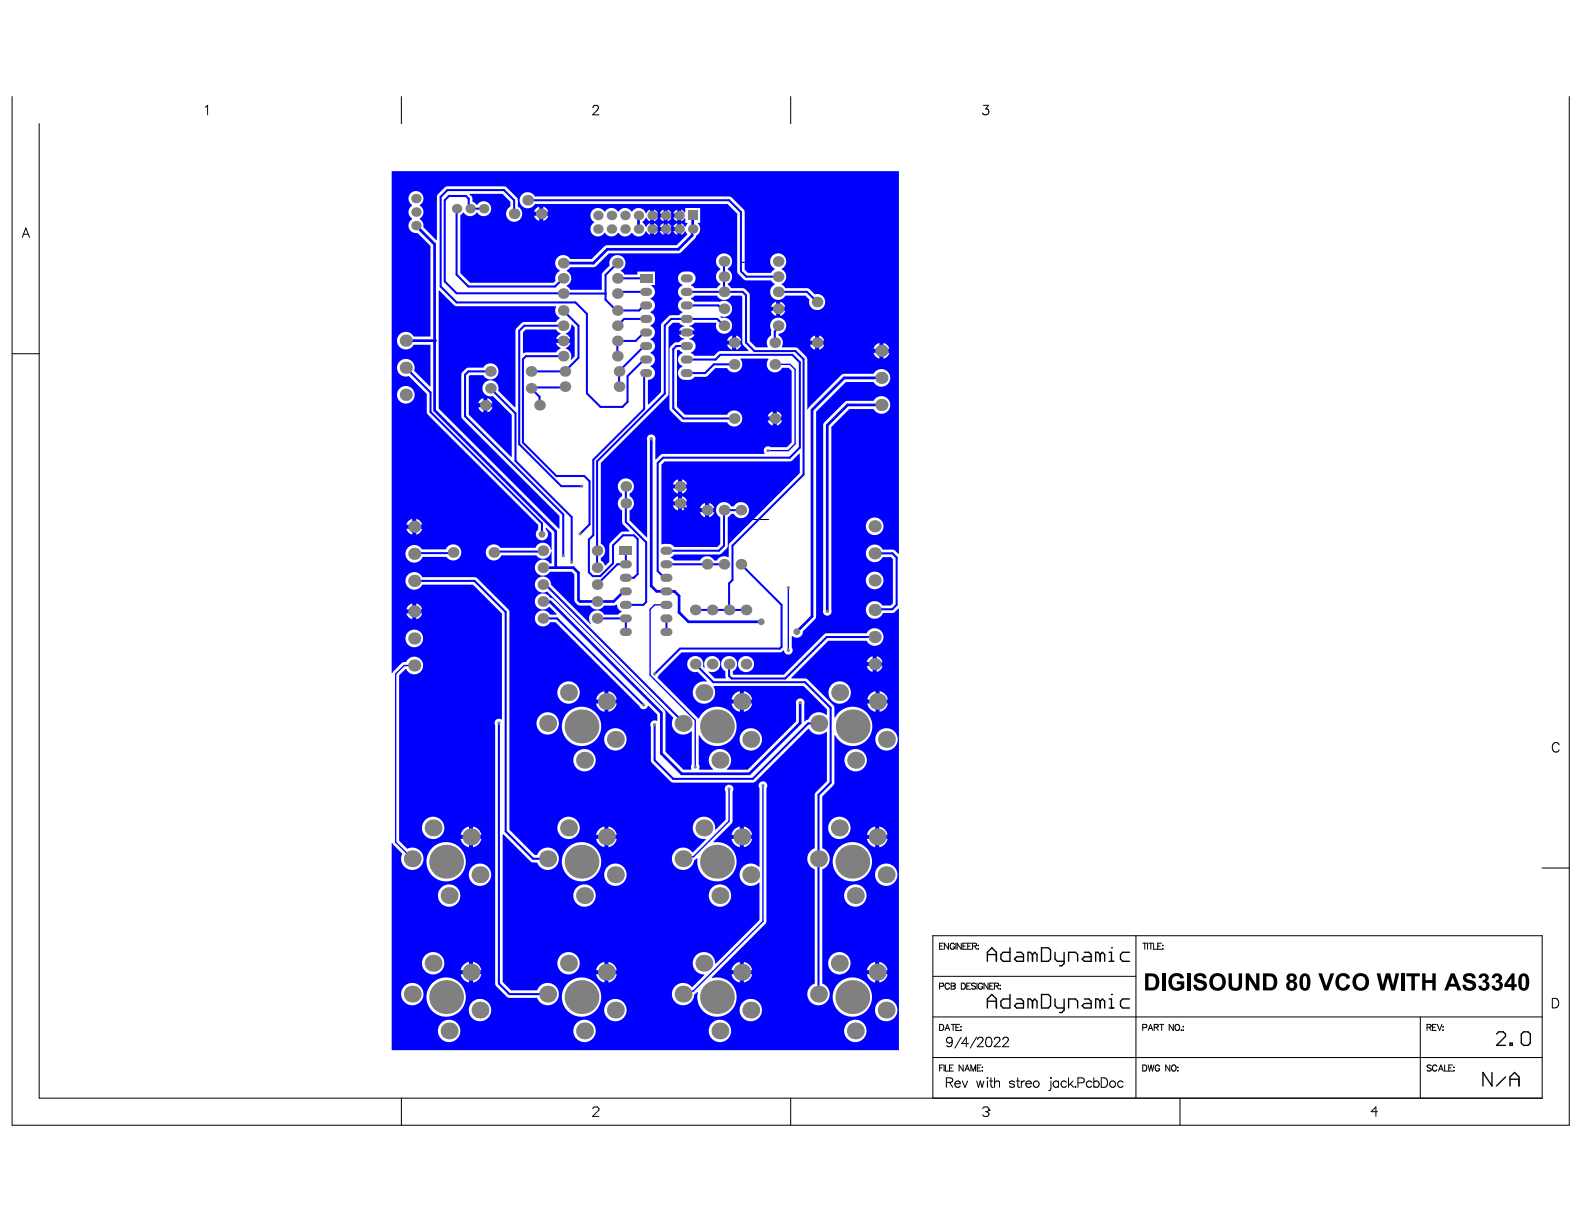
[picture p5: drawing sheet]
<svg xmlns="http://www.w3.org/2000/svg" width="279mm" height="216mm" viewBox="0 0 279 216" stroke-linecap="round" stroke-linejoin="round" font-family="sans-serif">
<g fill="none" stroke="#000" stroke-width=".18">
<path d="M2.1 17v181.5h274.7v-181.5M36.2 18.9l.4-.3v1.7M70.8 17v4.8M104.6 19l.3-.4 .6 .1a.52 .52 0 0 1-.2 .8l-.8 .8h1.1M139.5 17v4.8M173.5 18.6h.8l-.4 .6a.56 .56 0 0 1 .4 .9 .56 .56 0 0 1-1-.2M6.9 21.8v171.9h265.1v-28.6h-107.5v28.6M3.9 41.9l.7-1.7 .6 1.7M4.2 41.3h.8M130.8 46.3h4.8M2.1 62.4h4.8M130.8 91.6h4.8"/>
<path d="M275 131.4a.61 .61 0 0 0-.7-.4 .61 .61 0 0 0-.5 .6 .73 .73 0 0 0 .2 .8 .73 .73 0 0 0 .8 .2l.2-.3M272 153.1h4.8M164.5 179.4h107.5M164.5 172.2h35.9M165.7 174l.7-.1v-.4l-.7-.1v1.1M165.7 166.9h.4M166.4 166.4h-.7v1h.7M167.3 166.4v1l-.7-1v1M167.5 173.7a.4 .4 0 0 0-.5-.3 .4 .4 0 0 0-.3 .4v.3a.4 .4 0 0 0 .3 .4 .4 .4 0 0 0 .5-.3M167.8 173.4l.6 .1 .1 .2-.3 .2 .3 .2-.1 .3-.6 .1zM167.8 173.9h.4M168.4 166.6a.4 .4 0 0 0-.5-.2 .4 .4 0 0 0-.3 .4v.2a.39 .39 0 0 0 .4 .4 .39 .39 0 0 0 .4-.4h-.3"/>
<path d="M168.6 166.4v1M169.6 166.4v1l-.8-1v1M169.6 173.4h.3a.57 .57 0 0 1 .4 .5 .57 .57 0 0 1-.4 .6h-.3zM169.8 166.9h.5M170.5 166.4h-.7v1h.7M170.5 173.9h.4M170.7 166.9h.4M171.2 173.4h-.7v1.1h.7M171.4 166.4h-.7v1h.7M171.5 166.9l.7-.1v-.3l-.7-.1v1M171.9 166.9l.4 .5M172.1 173.6l-.3-.2-.4 .2 .1 .2 .6 .4v.1l-.3 .2-.4-.2"/>
<path d="M172.3 173.4v1.1M172.5 166.8h.1zM172.5 167.4h.1zM173.3 173.7a.39 .39 0 0 0-.4-.3 .39 .39 0 0 0-.3 .4v.3a.39 .39 0 0 0 .3 .4 .39 .39 0 0 0 .4-.4h-.2M174.3 173.4v1.1l-.7-1.1v1.1M174.6 173.9h.4M175.2 173.4h-.6v1.1h.6M175.4 173.9h.6l.1-.4-.7-.1v1.1M175.8 173.9l.3 .6M176.4 173.8v.1zM176.4 174.4v.1zM200.4 165.1v28.6"/>
<path d="M201.6 166.4h.7M201.9 166.4v1M202.4 166.4v1M202.6 166.4h.8M203 166.4v1M203.5 166.4v1h.6M204.2 166.9h.4M204.9 166.4h-.7v1h.7M205.1 166.8h.1zM205.1 167.4h.1zM250.5 179.4v14.3M273.8 176.1h.6a.89 .89 0 0 1 .6 .8 .89 .89 0 0 1-.6 .9h-.6z"/>
<path d="M70.8 193.7v4.8M104.5 195.5l.3-.2h.6l.2 .2v.3l-1.1 1.1h1.1M139.5 193.7v4.8M164.5 186.5h107.5M165.7 188.4h.4M165.7 180.7h.4a.57 .57 0 0 1 .4 .5 .57 .57 0 0 1-.4 .6h-.4zM166.4 187.9h-.7v1M166.5 187.9v1M166.7 181.8l.4-1.1 .4 1.1M166.8 187.9v1h.6M166.9 181.4h.5M166.9 190.9l1-.1 .1-.2v-.3l-.3-.2h-.8v1.7"/>
<path d="M167.5 188.4h.4M167.5 190.9l.5 .9M167.8 180.7h.7M168 183.5a.79 .79 0 0 1-.7 1.1l-.3-.2M168.1 180.7v1.1M168.1 187.9h-.6v1h.6M168.4 191.2a.53 .53 0 0 0 .3 .6 .53 .53 0 0 0 .7-.2M168.5 190.9a.46 .46 0 0 1 .5-.2 .46 .46 0 0 1 .4 .5h-1zM168.6 181.2h.4M169.3 180.7h-.7v1.1h.7M169.5 181.1h.1zM169.5 181.7h.1z"/>
<path d="M169.5 183l-1.1 1.9M169.7 190.7l.5 1.1 .5-1.1M169.9 187.9v1l-.7-1v1M170.2 188.9l.4-1 .4 1M170.3 188.6h.6M170.8 184.1h-1.2l.8-1.1v1.6M171.3 188.9v-1l.4 1 .4-1v1M172.3 183l-1.2 1.9M172.3 190.7l.3 1.1 .3-1.1 .3 1.1 .3-1.1M172.4 188.4h.4M172.4 183.4l.4-.4 .5 .1a.52 .52 0 0 1-.1 .7l-.8 .8h1.1M173 187.9h-.6v1h.6"/>
<path d="M173.2 188.3h.1zM173.2 188.9h.1zM173.3 195.5l.3-.2h.5l.3 .2v.3M173.9 196.1h.2M174.1 183a.54 .54 0 0 1 .8 .3 1.38 1.38 0 0 1-.2 1.3 .54 .54 0 0 1-.8-.3 1.38 1.38 0 0 1 .2-1.3zM174.1 190.1h.2zM174.1 196.1l.3 .3v.2l-.3 .3h-.5l-.3-.3M174.2 190.7v1.1M174.4 195.8h.1M174.4 195.8l-.3 .3M174.6 190.7h.5M174.8 190.1v1.4l.1 .2 .3 .1"/>
<path d="M175.4 183.4l.3-.4 .6 .1a.52 .52 0 0 1-.2 .7l-.8 .8h1.2M175.4 190.1v1.7M175.4 191l.4-.3 .4 .1 .1 1M176.9 183.4l.3-.4 .6 .1a.52 .52 0 0 1-.2 .7l-.8 .8h1.1M178.9 190.9a.51 .51 0 0 0-.8 0v.2l.7 .2 .1 .3a.51 .51 0 0 1-.8 0M179.3 190.7h.5M179.5 190.1v1.4l.1 .2 .3 .1M180.2 190.7v1.1M180.8 190.7a.54 .54 0 0 0-.6 .5M180.9 191.2a.53 .53 0 0 0 .4 .6 .53 .53 0 0 0 .6-.2M181 190.9a.46 .46 0 0 1 .6-.2 .46 .46 0 0 1 .3 .5h-1zM185.3 190.1h.1z"/>
<path d="M185.4 190.7v1.3l-.1 .3h-.3M186.7 190.9a.53 .53 0 0 0-.8-.1 .53 .53 0 0 0 0 .8 .53 .53 0 0 0 .8 0M186.7 190.7v1.1M188.1 190.9a.53 .53 0 0 0-.8-.1 .53 .53 0 0 0 0 .8 .53 .53 0 0 0 .8 0M188.5 190.1v1.7M188.8 191.2l.5 .6M189.3 190.7l-.8 .8M189.6 191.7h.2zM190.1 191h.8a.44 .44 0 0 0 .4-.4 .44 .44 0 0 0-.4-.5h-.8v1.7M192.6 190.9a.53 .53 0 0 0-.8-.1 .53 .53 0 0 0 0 .8 .53 .53 0 0 0 .8 0M192.9 190.9a.53 .53 0 0 1 .8-.1 .53 .53 0 0 1 0 .8 .53 .53 0 0 1-.8 0M192.9 190.1v1.7"/>
<path d="M194.3 190.1h.5a.89 .89 0 0 1 .6 .9 .89 .89 0 0 1-.6 .8h-.5zM198.1 190.9a.53 .53 0 0 0-.8-.1 .53 .53 0 0 0 0 .8 .53 .53 0 0 0 .8 0M201.6 187.9h.3a.57 .57 0 0 1 .4 .5 .57 .57 0 0 1-.4 .5h-.3zM201.6 181.3l.6-.1v-.4l-.6-.1v1.1M202.5 187.9l.3 1 .2-1 .3 1 .2-1M202.5 181.8l.4-1.1 .4 1.1M202.7 181.4h.5M203.6 181.2h.6l.1-.4-.7-.1v1.1M204 181.2l.3 .6M204.5 188.1a.4 .4 0 0 0-.4-.2 .4 .4 0 0 0-.3 .4v.2a.39 .39 0 0 0 .3 .4 .39 .39 0 0 0 .4-.4h-.2M204.5 180.7h.8M204.9 180.7v1.1"/>
<path d="M206.3 187.9v1l-.7-1v1M206.7 188l.1-.1a.5 .5 0 0 1 .7 .5 .5 .5 0 0 1-.7 .5l-.2-.4zM207 180.7v1.1l-.8-1.1v1.1M207.4 180.8l.1-.1a.5 .5 0 0 1 .6 .5 .5 .5 0 0 1-.6 .5l-.2-.3zM207.7 188.3h.1zM207.7 188.9h.1zM208.1 193.7v4.8M208.3 181.7h.1zM208.7 181.1h.1zM208.7 181.7h.1zM243 196.1h-1.1l.8-.8v1.6M251.7 181.2h.6l.1-.4-.7-.1v1.1"/>
<path d="M252.1 181.2l.3 .6M252.4 188l-.2-.1-.5 .1 .1 .3 .6 .3v.2l-.2 .1-.5-.1M252.7 181.2h.4M253.3 180.7h-.6v1.1h.6M253.4 188.1a.4 .4 0 0 0-.4-.2 .4 .4 0 0 0-.3 .4v.2a.4 .4 0 0 0 .3 .4 .4 .4 0 0 0 .4-.2M253.5 180.7l.4 1.1 .4-1.1M253.7 188.9l.5-1 .4 1M253.9 188.6h.5M254.5 181v.2zM254.5 181.7v.1zM254.8 187.9v1h.6M255.5 188.4h.5"/>
<path d="M256.2 187.9h-.7v1h.7M256.4 188.3h.1zM256.4 188.9h.1z"/>
<circle cx="167.5" cy="183.5" r=".52"/>
<circle cx="182.7" cy="191.2" r=".55"/>
<circle cx="196.3" cy="191.2" r=".54"/>
</g>
<g fill="none" stroke="#000" stroke-width=".24">
<path d="M174.2 169.6v-1.6l.8-.8 .8 .8v1.6M174.2 177.8v-1.6l.8-.8 .8 .8v1.6M174.2 176.6h1.6M174.2 168.4h1.6M178.1 167.2v2.4h-1.2l-.3-.4v-.8l.3-.4h1.2M178.1 175.4v2.4h-1.2l-.3-.4v-.8l.3-.4h1.2M179.3 176.2h.8l.4 .4v1.2h-1.2l-.4-.4 .4-.4h1.2M179.3 168h.8l.4 .4v1.2h-1.2l-.4-.4 .4-.4h1.2M182.1 176.6l-.4-.4h-.4v1.6M182.1 168.4l-.4-.4h-.4v1.6M182.1 168.4v1.2M182.1 176.6v1.2"/>
<path d="M182.1 176.6l.4-.4 .4 .4v1.2M182.1 168.4l.4-.4 .4 .4v1.2M183.7 175.4h1.2l.4 .4v1.6l-.4 .4h-1.2zM183.7 167.2h1.2l.4 .4v1.6l-.4 .4h-1.2zM186.1 176.2v1.2l.4 .4h1.2M186.1 168v1.2l.4 .4h1.2M187.7 168v2l-.4 .4h-.4M187.7 176.2v2l-.4 .4h-.4M188.5 177.8v-1.6h1.2l.4 .4v1.2M188.5 169.6v-1.6h1.2l.4 .4v1.2M191.3 176.2h.8l.4 .4v1.2h-1.2l-.4-.4 .4-.4h1.2M191.3 168h.8l.4 .4v1.2h-1.2l-.4-.4 .4-.4h1.2"/>
<path d="M194.1 176.6l-.4-.4h-.4v1.6M194.1 168.4l-.4-.4h-.4v1.6M194.1 168.4v1.2M194.1 176.6v1.2M194.1 176.6l.4-.4 .4 .4v1.2M194.1 168.4l.4-.4 .4 .4v1.2M195.7 177.8h.7M195.7 176.2h.3v1.6M195.7 168h.3v1.6M195.7 169.6h.7M196 175.4h.1M196 167.2h.1"/>
<path d="M199.2 176.2h-1.2l-.4 .4v.8l.4 .4h1.2M199.2 168h-1.2l-.4 .4v.8l.4 .4h1.2M263.2 189.2v2.4l-1.6-2.4v2.4M264 182.4l.4-.4h.8l.4 .4v.4l-1.6 1.6h1.6M265.6 190l-1.6 1.6M266.3 191.6v-1.6l.8-.8 .8 .8v1.6M266.3 190.4h1.6M266.4 184h.3v.4h-.3zM268.3 182.4l.4-.4h.8l.4 .4v1.6l-.4 .4h-.8l-.4-.4z"/>
</g>
<g fill="#000">
<path d="M205 171.7h.6v3h-.6zM206.4 172.1l.6-.4h.8a1.05 1.05 0 0 1 1 .8l-.6 .1a.85 .85 0 0 0-1.1-.3 .85 .85 0 0 0-.4 1.1v.1a.82 .82 0 0 0 .9 .7l.7-.2v-.4h-.7v-.5h1.3v1.2l-.8 .4a1.59 1.59 0 0 1-1.8-.6 1.59 1.59 0 0 1 .1-2zM209.4 171.7h.6v3h-.6zM210.8 172l.3-.3 .4-.1 .8 .1 .3 .3 .2 .5-.6 .1a.52 .52 0 0 0-.5-.5 .52 .52 0 0 0-.5 .4l1.3 .5a.97 .97 0 0 1 .3 1.3 .97 .97 0 0 1-1.2 .4 1.02 1.02 0 0 1-1.1-1h.6a.61 .61 0 0 0 .6 .6 .61 .61 0 0 0 .6-.6l-1-.4a.84 .84 0 0 1-.5-1.3zM216.7 171.7h.6v1.9a.62 .62 0 0 0 .8 .6 .62 .62 0 0 0 .4-.8v-1.7h.6v2.1l-.2 .6-.5 .3-.6 .1-.5-.1-.4-.3-.2-.7zM219.7 171.7h.6l1.3 2v-2h.5v3h-.6l-1.2-2v2h-.6zM232.5 171.7h.7l.7 2.2 .8-2.2h.6l-1 3h-.7zM235.9 172l.2-.1a1.28 1.28 0 0 1 2 .6l-.5 .2a.74 .74 0 0 0-1-.5 .74 .74 0 0 0-.4 1 .73 .73 0 0 0 .5 1 .73 .73 0 0 0 .9-.6l.5 .3a1.37 1.37 0 0 1-1.8 .7 1.37 1.37 0 0 1-.7-1.8zM242.8 171.7h.7l.4 2.1 .6-2.1h.7l.5 2.1 .5-2.1h.6l-.7 3h-.7l-.6-2.2-.6 2.2h-.7zM247.1 171.7h.6v3h-.6zM248.1 171.7h2.3v.5h-.8v2.5h-.7v-2.5h-.8zM250.9 171.7h.6v1.2h1.1v-1.2h.6v3h-.6v-1.3h-1.1v1.3h-.6z"/>
<path d="M258.2 172l.5-.3h.8a.95 .95 0 0 1 .8 .8l-.6 .1a.54 .54 0 0 0-.5-.5 .54 .54 0 0 0-.6 .4l.9 .4a.96 .96 0 0 1 .8 1.2 .96 .96 0 0 1-1.2 .7l-.4-.1a.97 .97 0 0 1-.8-1h.6a.6 .6 0 0 0 .6 .6 .6 .6 0 0 0 .6-.7l-1-.3a.87 .87 0 0 1-.5-1.3zM261 172a.83 .83 0 0 1 1.2-.2 .83 .83 0 0 1 .1 1.2l-.1 .1a.89 .89 0 0 1 .4 1.2 .89 .89 0 0 1-1.2 .4l-.5-.3-.2-.4 .6-.1a.47 .47 0 0 0 .6 .3 .47 .47 0 0 0 .3-.6 .47 .47 0 0 0-.6-.3h-.1l.1-.4a.37 .37 0 0 0 .4-.3 .37 .37 0 0 0-.3-.4 .37 .37 0 0 0-.4 .4l-.5-.1zM263.3 172a.83 .83 0 0 1 1.2-.2 .83 .83 0 0 1 .2 1.2l-.2 .1a.89 .89 0 0 1 .5 1.2 .89 .89 0 0 1-1.3 .4l-.4-.3-.2-.5h.6a.47 .47 0 0 0 .5 .3 .47 .47 0 0 0 .4-.6 .47 .47 0 0 0-.6-.3h-.2l.1-.4a.37 .37 0 0 0 .5-.3 .37 .37 0 0 0-.4-.4 .37 .37 0 0 0-.3 .4l-.6-.1z"/>
<path d="M202.6 172.2v2l.9-.1 .3-.4v-1.1l-.5-.4zM202 171.7h1.2a1.32 1.32 0 0 1 1.3 1.6l-.1 .6a1.09 1.09 0 0 1-1.3 .8h-1.1z"/>
<path d="M214.1 172.4l-.1 .4v.5a.85 .85 0 0 0 1 .9 .85 .85 0 0 0 .6-1.2 .78 .78 0 0 0-.9-.8zM213.7 172l.9-.4a1.56 1.56 0 0 1 1.6 1.6 1.56 1.56 0 0 1-1.5 1.6l-.2-.1a1.64 1.64 0 0 1-.8-2.7z"/>
<path d="M223.4 172.2v2l.9-.1 .4-.5-.1-1-.4-.3zM222.8 171.7h1.2a1.32 1.32 0 0 1 1.3 1.6l-.1 .6a1.14 1.14 0 0 1-1.3 .8h-1.1z"/>
<path d="M227.5 172.5a.37 .37 0 0 0 .7 0 .37 .37 0 0 0-.7 0zM227.4 173.8a.46 .46 0 0 0 .9 0 .46 .46 0 0 0-.9 0zM227.2 171.9l.7-.2a.75 .75 0 0 1 .8 .5 .75 .75 0 0 1-.4 .9 .94 .94 0 0 1 .3 1.4 .94 .94 0 0 1-1.5 0l-.1-.1a.87 .87 0 0 1 .4-1.3 .7 .7 0 0 1-.2-1.2z"/>
<path d="M230 172.3l-.2 1.3 .1 .5 .2 .2a.58 .58 0 0 0 .4-.9v-1a.29 .29 0 0 0-.2-.2 .29 .29 0 0 0-.3 .1zM229.5 172l.5-.3h.4a1.4 1.4 0 0 1 .7 1.8 .96 .96 0 0 1-.5 1.2 .96 .96 0 0 1-1.2-.3l-.2-1.3 .1-.8z"/>
<path d="M239.4 172.5l-.2 .4v.5a.85 .85 0 0 0 1 .8 .85 .85 0 0 0 .6-1.1v-.1a.81 .81 0 0 0-.8-.8zM239 172l.7-.3a1.55 1.55 0 0 1 1.8 1.4 1.55 1.55 0 0 1-1.7 1.6 1.64 1.64 0 0 1-.8-2.7z"/>
<path d="M256.2 172.4l-.4 1.1h.9zM255.9 171.7h.7l1.2 3h-.7l-.3-.7h-1.2l-.2 .7h-.7z"/>
<path d="M266.6 172.6l-.7 1h.7zM266.7 171.7h.4v1.9h.4v.5h-.4v.6h-.5v-.6h-1.2v-.5z"/>
<path d="M268.5 172.3l-.1 1.3 .1 .5 .2 .2a.54 .54 0 0 0 .4-.8l-.1-1.2-.2-.1zM268.1 172l.4-.3h.5a1.33 1.33 0 0 1 .7 1.6v.2a.96 .96 0 0 1-.5 1.2 .96 .96 0 0 1-1.2-.3l-.2-.6v-.8z"/>
</g>
<g fill="#00f">
<path d="M92.2 58.6l.6-.5h5.3l.8 .8a1.25 1.25 0 0 0-.8 .9h2.5a1.25 1.25 0 0 0-.8-.9v-.1a1.4 1.4 0 0 0 1-1.5l.1-.1 .5 .5v5.1l-.7 .7-.1-.1a1.41 1.41 0 0 0-.8-1.9v-.1a1.25 1.25 0 0 0 .8-.9h-2.5a1.25 1.25 0 0 0 .8 .9l-.8 .8h-5.3l-.4 .1h-.2z"/>
<path d="M116.7 82l.5-.6h22.1l.3-.1 1.4-1.3h.1v3.4l-12.4 12.4-.2 .4v2l-.1 .1a1.4 1.4 0 0 0-1.9 .6 1.02 1.02 0 0 1-1-.6 1.42 1.42 0 0 0-2 .6h-4.6l-.6-.5v-.1l.6-.5 8.2-.1 1.2-1.3 .1-5.2h.1a1.02 1.02 0 0 1 .9-.6 1.42 1.42 0 0 0 2.2 .5 1.42 1.42 0 0 0 0-2.2 1.42 1.42 0 0 0-2.2 .4 1.02 1.02 0 0 1-.9-.5 1.42 1.42 0 0 0-2 .4 1.42 1.42 0 0 0 .5 2v4.8l-.5 .5h-7.6a1.78 1.78 0 0 0-2.1-.5h-.1zM120.3 84.5v.9h.9a1.29 1.29 0 0 0-.9-.9zM119 84.9l-.3 .5h.9v-.9zM118.7 86.2a1.29 1.29 0 0 0 .9 .9v-.9zM120.3 86.2v.9a1.29 1.29 0 0 0 .9-.9zM120.3 87.5v.9h.9a1.29 1.29 0 0 0-.9-.9zM119 87.9l-.3 .5h.9v-.9zM125.1 88.7v.9h.9a1.29 1.29 0 0 0-.9-.9zM123.8 89.1l-.3 .5h.9v-.9zM120.3 89.1v.9a1.29 1.29 0 0 0 .9-.9zM118.7 89.1a1.29 1.29 0 0 0 .9 .9v-.9zM125.1 90.3v.9a1.29 1.29 0 0 0 .9-.9zM123.5 90.3a1.29 1.29 0 0 0 .9 .9v-.9z"/>
<path d="M77.4 51.3l.1-.1 2.9 2.8h17.6l.1 .1a1.4 1.4 0 0 0 .6 1.9l-.6 .8h-5.8l-1.2 1.1-.2 .4v13.5l-.1 .1-2.9-3a1.42 1.42 0 0 0-1.3-1.8 1.42 1.42 0 0 0-1.5 1.5 1.42 1.42 0 0 0 1.8 1.2l3.4 3.4v7.4h-.1l-7.5-7.5v-6.7l.2-.2h2.4a1.42 1.42 0 0 0 2.1 .4 1.42 1.42 0 0 0 0-2.2 1.42 1.42 0 0 0-2.1 .4l-2.8 .1-1 .9-.1 .3 .1 7.6 17.2 17.3v2.2l-.1 .1-21.2-21.2zM86 70.2v.9h.9a1.29 1.29 0 0 0-.9-.9zM84.7 70.6l-.3 .5h.9v-.9zM86 71.8v.9a1.29 1.29 0 0 0 .9-.9zM84.4 71.8a1.29 1.29 0 0 0 .9 .9v-.9z"/>
<path d="M121.9 52.6l.6-.5h4a1.41 1.41 0 0 0 2.5 0h1.7l.2 .3v8l.1 .4 1 1v.1h-5.1l-1 .9h-3.4l-.6-.5v-.1l.2-.1a1.2 1.2 0 0 0 .6-1.3 1.2 1.2 0 0 0-1.1-1v-.1l.7-.3 .2-.4h-2.7l.2 .4 .7 .3v.1l-.5 .2-.4 .4-.8 .1-.9 .9 .1 11 2.2 2.1h7.8l.1 .1a1.42 1.42 0 0 0 2.2 .3 1.42 1.42 0 0 0-.1-2.2 1.42 1.42 0 0 0-2.2 .5h-7.4l-1.4-1.4v-9.9l.4-.2 .6 .5v.1l-.2 .1a1.2 1.2 0 0 0-.6 1.1 1.2 1.2 0 0 0 .8 1v.2l-.2 .1a1.2 1.2 0 0 0-.6 1.3 1.2 1.2 0 0 0 1.2 .9 1.61 1.61 0 0 0 1.7-.5l2.2-.1 1.5-1.5h2a1.42 1.42 0 0 0 2.1 .6 1.42 1.42 0 0 0 .3-2.1l.1-.2h4.8v.3a1.42 1.42 0 0 0 .5 2 1.42 1.42 0 0 0 1.9-.6h1.2l.5 .5v12.6l-.8 .9-2.9-.1a.76 .76 0 0 0-1 .2 .76 .76 0 0 0 0 .9l-.1 .2h-17.8l-.5 .2-.8 .7h-.1v-3.4a.76 .76 0 0 0-.7-1 .76 .76 0 0 0-.8 1v17.1l-.1 .1-2.9-3v-1.8a1.41 1.41 0 0 0 0-2.5 1.02 1.02 0 0 1 .5-.9 1.42 1.42 0 0 0-.5-2 1.42 1.42 0 0 0-1.9 .5 1.42 1.42 0 0 0 .5 2 1.02 1.02 0 0 1-.5 .9 1.41 1.41 0 0 0 .5 2l.1 2.2 1.2 1.4v.2h-1.4l-2 2.1-.1 3.2-.7 .7-.8-.9a1.02 1.02 0 0 1 .5-1 1.41 1.41 0 0 0-.5-2v-14.3l11.8-11.8 .1-12.1 .8-.8h1.1l.4 .4 .5 .2v.1l-.5 .1-.4 .6h2.7l-.5-.6-.4-.1v-.1l.5-.2 .4-.4h3.7l.2 .1a1.42 1.42 0 0 0 1.2 1.9 1.42 1.42 0 0 0 1.5-1.6 1.42 1.42 0 0 0-1.8-1.2l-.2-.2v-.1a1.45 1.45 0 0 0 2-1.5 1.45 1.45 0 0 0-2.2-1.1h-4.4l-.6-.5zM129.9 59.2v.9h.9a1.29 1.29 0 0 0-.9-.9zM128.6 59.5l-.4 .6h.9v-.9zM129.9 60.8v.9a1.29 1.29 0 0 0 .9-.9zM128.2 60.8a1.29 1.29 0 0 0 .9 .9v-.9zM137 72.6v.9h.9a1.29 1.29 0 0 0-.9-.9zM135.7 72.9l-.3 .6h.9v-.9zM135.4 74.2a1.29 1.29 0 0 0 .9 .9v-.9zM137 74.2v.9a1.29 1.29 0 0 0 .9-.9z"/>
<path d="M69.1 30.2h89.5v67.4l-.1 .1-.9-.7-1.9-.1a1.56 1.56 0 0 0-2.4-.5 1.56 1.56 0 0 0 0 2.4 1.56 1.56 0 0 0 2.4-.5h1.5l.3 .3v7.8l-.4 .4h-1.5a1.56 1.56 0 0 0-2.4-.3 1.56 1.56 0 0 0 .2 2.4 1.56 1.56 0 0 0 2.3-.8h1.9l.9-.8 .1 .1v77.8h-89.5v-36.5h.1l.2 .3 1.6 1.6a1.97 1.97 0 0 0 1.4 2.8 1.97 1.97 0 0 0 2.3-2.2 1.97 1.97 0 0 0-2.9-1.5l-1.4-1.4v-29.2l1.2-1.1a1.56 1.56 0 0 0 2.4 .6 1.56 1.56 0 0 0 0-2.5 1.56 1.56 0 0 0-2.4 .7l-.7 .2-1.7 1.7h-.1zM104.5 37.1a1.44 1.44 0 0 0 .3 2.1 1.37 1.37 0 0 0-.2 2.2 1.37 1.37 0 0 0 2.1-.3 1.43 1.43 0 0 0 2.4 0 1.43 1.43 0 0 0 2.4 0 1.34 1.34 0 0 0 1.3 .6 1.34 1.34 0 0 0 1.1-.9l.8 .6v-2l-.8 .6-.5-.7v-.2l.5-.7 .8 .6v-2l-.8 .6a1.39 1.39 0 0 0-1.2-.9 1.39 1.39 0 0 0-1.3 .6 1.43 1.43 0 0 0-2.4 0 1.43 1.43 0 0 0-2.4 0 1.36 1.36 0 0 0-2.1-.2zM95.8 36.4v.9h.9a1.29 1.29 0 0 0-.9-.9zM94.5 36.8l-.3 .5h.9v-.9zM117.8 37v.6h.6l-.2-.4zM115.4 37v.6h.6l-.2-.4zM119 37.2l-.2 .4h.6v-.6zM116.6 37.2l-.2 .4h.6v-.6zM95.8 38.1v.9a1.29 1.29 0 0 0 .9-.9zM94.2 38.1a1.29 1.29 0 0 0 .9 .9v-.9zM117.8 38.4v.6l.4-.2 .2-.4zM115.4 38.4v.6l.4-.2 .2-.4zM118.8 38.4l.2 .4 .4 .2v-.6zM116.4 38.4l.2 .4 .4 .2v-.6zM117.8 39.4v.6h.6l-.2-.4zM115.4 39.4v.6h.6l-.2-.4zM119 39.6l-.2 .4h.6v-.6zM116.6 39.6l-.2 .4h.6v-.6zM117.8 40.8v.6l.4-.2 .2-.4zM115.4 40.8v.6l.4-.2 .2-.4zM118.8 40.8l.2 .4 .4 .2v-.6zM116.4 40.8l.2 .4 .4 .2v-.6zM72.4 34.1a1.44 1.44 0 0 0 .3 2.1 1.43 1.43 0 0 0 0 2.4 1.33 1.33 0 0 0-.6 1.7 1.33 1.33 0 0 0 1.5 .8l2.3 2.3v16h-2.9l-.1-.2a1.56 1.56 0 0 0-2.4-.3 1.56 1.56 0 0 0 .1 2.4 1.56 1.56 0 0 0 2.4-.5h2.9v7.3l-.1 .1-2.8-2.8a1.56 1.56 0 0 0-1.2-2.1 1.56 1.56 0 0 0-1.8 1.7 1.56 1.56 0 0 0 2.1 1.3l3.2 3.2v3.2l.2 .4 19.4 19.5a1.8 1.8 0 0 1-.4 1.4 1.08 1.08 0 0 0 1.4 1.3 1.08 1.08 0 0 0 .4-1.9l.1-.3 .9 .9v3h-.1v-.1a1.42 1.42 0 0 0-1.3-1.2 1.42 1.42 0 0 0-1.5 .9h-6.1l-.2-.2a1.42 1.42 0 0 0-2.1 .2 1.42 1.42 0 0 0 .4 2.1 1.42 1.42 0 0 0 2-.7h6.2l.2 .2a1.42 1.42 0 0 0 1.4 .3 1.42 1.42 0 0 0 1-1.2h.1v2.1l-.4-.1a1.42 1.42 0 0 0-2.1-.2 1.42 1.42 0 0 0 .1 2.1 1.42 1.42 0 0 0 2.1-.3h3.8l.5 .4v4.5l.1 .4 .7 .6 2 .1a1.42 1.42 0 0 0 2.4-.1h1.7l.6-.1a1.18 1.18 0 0 0 .8 1.1v.2l-.6 .4h-2.4l-.1-.1a1.45 1.45 0 0 0-2.1-.3 1.45 1.45 0 0 0-.2 2.1l-7-7a1.42 1.42 0 0 0-1.7-1.4 1.42 1.42 0 0 0-1.1 1.9 1.42 1.42 0 0 0 2.1 .7l22.3 22.3-.1 .2a1.98 1.98 0 0 0 .7 2.5 1.98 1.98 0 0 0 2.5-.3h.1v5.8l-.1 .5 .1 .3-.1 .2h-1.4l-3.1-3.2v-6.9l-.2-.5-19.6-19.5-.5-.3a1.46 1.46 0 0 0-2.2-.4 1.46 1.46 0 0 0-.2 2.1 1.46 1.46 0 0 0 2.2-.1l1.3 1.3-.1 .1h-1.1l-.1-.1a1.42 1.42 0 0 0-2.1-.3 1.42 1.42 0 0 0 .1 2.2 1.42 1.42 0 0 0 2.1-.5h1l14.8 14.8a.76 .76 0 0 0 .7 .6 .76 .76 0 0 0 .8-.6h.1l1.5 1.5v1.1l-.1 .1a.76 .76 0 0 0-.9 .1 .76 .76 0 0 0-.1 .9v6.1l3.5 3.6 .5 .1h14.2l9.6-9.5h.1a1.96 1.96 0 0 0 3 .6h.2v8.7l-2.2 2.2v9.6h-.1a1.97 1.97 0 0 0-1.2 1.9 1.97 1.97 0 0 0 1.3 1.8v20.2h-.1a1.98 1.98 0 0 0-.8 3.1 1.98 1.98 0 0 0 3.2-.1 1.98 1.98 0 0 0-1-3v-20.2h.1a1.97 1.97 0 0 0 1.3-1.9 1.97 1.97 0 0 0-1.4-1.8v-9.1l2.2-2.3v-8.5h.1a3.5 3.5 0 0 0 5.3 1.1 3.5 3.5 0 0 0 0-5.4 3.5 3.5 0 0 0-5.3 1.2l-.1-.1-.1-2-4.6-4.6-.5-.2h-2.4v-.1l6.5-6.6h6.8l.1 .2a1.56 1.56 0 0 0 2.4 .3 1.56 1.56 0 0 0-.2-2.4 1.56 1.56 0 0 0-2.3 .6l-7.4 .1-7.3 7.2h-8.9v-.6a1.42 1.42 0 0 0 .4-2.2 1.42 1.42 0 0 0-2.2 0 1.42 1.42 0 0 0 .4 2.2l.1 1.3h-1.9l-1.1-1.2v-.1a1.42 1.42 0 0 0 2-1.1 1.42 1.42 0 0 0-1.6-1.6 1.42 1.42 0 0 0-1.1 2l-.1 .1-.2-.2a1.42 1.42 0 0 0-1.2-1.9 1.42 1.42 0 0 0-1.6 1.6 1.42 1.42 0 0 0 1.9 1.2l1.6 1.6-.1 .1a1.98 1.98 0 0 0-2.4 2 1.98 1.98 0 0 0 2.5 1.9 1.98 1.98 0 0 0 1.1-3l.1-.1h15.8l4.2 4.1v1h-.2l-.2-.1a1.97 1.97 0 0 0-2.9 .9l-.7 .3v-3a.76 .76 0 0 0-.8-1 .76 .76 0 0 0-.7 1v3l-8.5 8.6h-3.7v-.2a1.97 1.97 0 0 0 .2-2.8 1.97 1.97 0 0 0-2.9 0 1.97 1.97 0 0 0 .3 2.8l-.1 .2h-2.3l-.1-.2 .1-.3-.2-.5v-5.1h.2a3.5 3.5 0 0 0 5.3 1.1 3.5 3.5 0 0 0-.1-5.4 3.5 3.5 0 0 0-5.3 1.3h-.1l-7.2-7.2 .2-.4 4-4h17.4l.6-.4 .1 .2a.76 .76 0 0 0 1.1 .5 .76 .76 0 0 0 .3-1.2v-2a1.11 1.11 0 0 0 1.3 .2 1.11 1.11 0 0 0 .6-1l2.1-2.2 .3-.5v-36.1l5.2-5.2h4.9l.1 .1a1.56 1.56 0 0 0 2.3 .3 1.56 1.56 0 0 0-.1-2.4 1.56 1.56 0 0 0-2.3 .5h-5.2l-.4 .1-5.8 5.8-.2 .4h-.1v-9l-1.8-1.8-2.6-.1v-.3a1.41 1.41 0 0 0-.7-1.8v-.3l.2-.1a1.44 1.44 0 0 0 1-1.9 1.44 1.44 0 0 0-2-.7 1.44 1.44 0 0 0-.5 2.1v.9a1.4 1.4 0 0 0-.6 1.9v.2h-2l-1.1-1.1-.1-8.3-.1-.3-.9-.8h-2.2l-.6-.6 .1-.2a1.42 1.42 0 0 0-.1-2.5l.1-.2a1.42 1.42 0 0 0 .3-2.2 1.42 1.42 0 0 0-2.2 .1 1.42 1.42 0 0 0 .4 2.2l-.1 .2a1.42 1.42 0 0 0 .1 2.5v.1l-.5 .6h-4l-.6-.4v-.2a1.2 1.2 0 0 0 .8-1.3 1.2 1.2 0 0 0-1.2-1 1.42 1.42 0 0 0-1.9 1.2 1.18 1.18 0 0 0 .8 1.1v.2h-.2a1.2 1.2 0 0 0-.6 1.2 1.2 1.2 0 0 0 .8 1v.1l-.2 .1a1.2 1.2 0 0 0-.6 1.2 1.2 1.2 0 0 0 .8 1v.1l-.6 .5-1.7 .1-1.5 1.5v12l-2.2 2.2-.1-.1v-4.3a1.2 1.2 0 0 0 1.2-1 1.2 1.2 0 0 0-.8-1.3v-.2h.2a1.2 1.2 0 0 0 .6-1.2 1.2 1.2 0 0 0-.8-1v-.1l.2-.1a1.2 1.2 0 0 0 .6-1.2 1.2 1.2 0 0 0-.8-1v-.1l.2-.1a1.2 1.2 0 0 0 .6-1.2 1.2 1.2 0 0 0-.8-1v-.1l.2-.1a1.2 1.2 0 0 0 .6-1.2 1.2 1.2 0 0 0-.8-1v-.1l.2-.1a1.2 1.2 0 0 0 .6-1.1 1.2 1.2 0 0 0-.8-1.1v-.1l.2-.1a1.2 1.2 0 0 0 0-2.1v-.1h.6v-2.4h-3.1v.5h-2.2l-.7-.6 .2-.2a1.42 1.42 0 0 0 .5-1.9 1.42 1.42 0 0 0-1.8-.6 1.42 1.42 0 0 0-.9 1.7l-1.3 1.5-.1 2.8h-5.5l-.6-.6 .1-.2a1.42 1.42 0 0 0-.1-2.5v-.1l.6-.6h4.1l.3-.1 2.4-2.3h12.4l2.8-2.7 .2-.4a1.31 1.31 0 0 0 .3-2.2v-.1h.4v-2.6h-2.6v.8l-.7-.5v2l.7-.5v.8h.3l.1 .1-.4 .6h-.1l-.2-.4-.4-.2v2l.4-.2 .2-.4h.1l.3 .6-1.9 1.9h-12.2l-.5 .2-2.2 2.2-3.9-.1a1.42 1.42 0 0 0-2.2-.1 1.42 1.42 0 0 0 .4 2.2v.1l-.5 .5-.3 .5a1.03 1.03 0 0 1-.3 1.1h-14.7l-1.7-1.7v-10.2l.5-.5a1.42 1.42 0 0 0 2.4 0l.3 .2a1.32 1.32 0 0 0 1.9 0 1.32 1.32 0 0 0-.2-2 1.32 1.32 0 0 0-1.9 .4l-.9-.5v-.7l-.5-.6 .1-.1h5.7l1.4 1.4v.9h-.1a1.42 1.42 0 0 0-.3 2.2 1.42 1.42 0 0 0 2.2-.1 1.42 1.42 0 0 0-.4-2.1l-.1-1.5-2.2-2.1h-10.4l-1.4 1.4-.2 .3v7.7l-.1 .1-2.3-2.3v-.3a1.42 1.42 0 0 0-.6-1.2 1.49 1.49 0 0 0 0-2.4 1.34 1.34 0 0 0 .3-2 1.34 1.34 0 0 0-2-.1zM137.6 53.2v.9h.9a1.29 1.29 0 0 0-.9-.9zM136.3 53.5l-.3 .6h.9v-.9zM92.1 34.3a1.42 1.42 0 0 0 .1 2.2 1.42 1.42 0 0 0 2.1-.5h34l1.7 1.7 .1 10.5 1.4 1.2 4.5 .1 .6 .7a1.42 1.42 0 0 0-.4 2.3 1.42 1.42 0 0 0 2.3-.4h3.6l.7 .8a1.42 1.42 0 0 0 1.2 1.8 1.42 1.42 0 0 0 1.5-1.6 1.42 1.42 0 0 0-1.8-1.2l-1.2-1.1h-4l-.6-.7a1.41 1.41 0 0 0 .8-1.3 1.41 1.41 0 0 0-.8-1.3v-.1a1.42 1.42 0 0 0 .5-2.2 1.42 1.42 0 0 0-2.2 0 1.42 1.42 0 0 0 .4 2.2l-.6 .7h-4.1l-.5-.5-.1-10.4-2.2-2.3-.3-.2h-34.5a1.42 1.42 0 0 0-2.2-.4zM137.6 54.8v.9a1.29 1.29 0 0 0 .9-.9zM136 54.8a1.29 1.29 0 0 0 .9 .9v-.9zM144.5 59.2v.9h.9a1.29 1.29 0 0 0-.9-.9zM143.2 59.5l-.3 .6h.9v-.9zM155.8 60.5v1h1.1l-.4-.6zM154.5 60.9l-.4 .6h1v-1zM144.5 60.8v.9a1.29 1.29 0 0 0 .9-.9zM142.9 60.8a1.29 1.29 0 0 0 .9 .9v-.9zM155.8 62.2v1.1l.7-.4 .4-.7zM154.1 62.2l.4 .7 .6 .4v-1.1zM70 69.6a1.56 1.56 0 0 0 3.1 0 1.56 1.56 0 0 0-3.1 0zM145.4 74.5l-.2 .5v32.6a.76 .76 0 0 0 .7 1 .76 .76 0 0 0 .7-1v-32.3l3.2-3.1h4.3a1.56 1.56 0 0 0 2.4 .4 1.56 1.56 0 0 0 0-2.4 1.56 1.56 0 0 0-2.4 .5h-4.6l-.4 .1zM73.4 91.5v1.1h1.1l-.4-.7zM72.1 91.9l-.4 .7h1v-1.1zM71.7 93.3l.4 .6 .6 .4v-1zM73.4 93.3v1l.7-.4 .4-.6zM152.7 92.8a1.56 1.56 0 0 0 3.1 0 1.56 1.56 0 0 0-3.1 0zM72 96.6a1.56 1.56 0 0 0 .2 2.4 1.56 1.56 0 0 0 2.3-.8h4.3a1.42 1.42 0 0 0 2.1 .3 1.42 1.42 0 0 0-.2-2.2 1.42 1.42 0 0 0-2.1 .6h-4.2a1.55 1.55 0 0 0-2.4-.3zM152.7 102.4a1.56 1.56 0 0 0 3.1 0 1.56 1.56 0 0 0-3.1 0zM73.4 106.4v1.1h1.1l-.4-.7zM72.1 106.8l-.4 .7h1v-1.1zM71.7 108.2l.4 .7 .6 .3v-1zM73.4 108.2v1l.7-.3 .4-.7zM71.5 112.6a1.56 1.56 0 0 0 3.1 0 1.56 1.56 0 0 0-3.1 0zM154.6 115.8v1h1.1l-.4-.7zM153.3 116.1l-.4 .7h1v-1zM154.6 117.5v1l.7-.3 .4-.7zM152.9 117.5l.4 .7 .6 .3v-1zM130.2 117.1a1.42 1.42 0 0 0 2.8 0 1.42 1.42 0 0 0-2.8 0zM155.1 121.9v1.5h1.5a1.86 1.86 0 0 0-1.5-1.5zM153.5 122.4l-.5 1h1.4v-1.5zM131.2 121.9v1.5h1.5a1.86 1.86 0 0 0-1.5-1.5zM129.5 122.4l-.5 1h1.5v-1.5zM107.3 121.9v1.5h1.5a1.86 1.86 0 0 0-1.5-1.5zM105.7 122.4l-.6 1h1.5v-1.5zM146.1 122.2a2 2 0 0 0 4 0 2 2 0 0 0-4 0zM98.3 122.2a2 2 0 0 0 4 0 2 2 0 0 0-4 0zM155.1 124.1v1.5a1.86 1.86 0 0 0 1.5-1.5zM153 124.1a1.86 1.86 0 0 0 1.4 1.5v-1.5zM131.2 124.1v1.5a1.86 1.86 0 0 0 1.5-1.5zM129 124.1a1.86 1.86 0 0 0 1.5 1.5v-1.5zM107.3 124.1v1.5a1.86 1.86 0 0 0 1.5-1.5zM105.1 124.1a1.86 1.86 0 0 0 1.5 1.5v-1.5zM72 101.4a1.56 1.56 0 0 0 .2 2.3 1.56 1.56 0 0 0 2.3-.6h8.9l5.1 5.1v18.7h-.1a.76 .76 0 0 0-.9 .1 .76 .76 0 0 0-.2 .9l.1 45.8 2 2.1 .3 .2h5a1.98 1.98 0 0 0 3.1 .9 1.98 1.98 0 0 0 0-3.1 1.98 1.98 0 0 0-3.1 .9h-4.6l-1.4-1.5v-26h.1l4.8 4.7a1.25 1.25 0 0 0 1.1 .2 1.98 1.98 0 0 0 3.1 1 1.98 1.98 0 0 0 0-3.2 1.98 1.98 0 0 0-3.1 .9h-.4l-4.4-4.4-.1-38.6-.1-.3-5.8-5.7h-9.4a1.55 1.55 0 0 0-2.5-.4zM94.6 127.6a2 2 0 0 0 4 0 2 2 0 0 0-4 0zM99.1 128.1a3.5 3.5 0 0 0 6.9 0 3.5 3.5 0 0 0-6.9 0zM154.4 130.4a1.98 1.98 0 0 0 3.9 0 1.98 1.98 0 0 0-3.9 0zM130.5 130.4a1.98 1.98 0 0 0 3.9 0 1.98 1.98 0 0 0-3.9 0zM106.6 130.4a1.98 1.98 0 0 0 3.9 0 1.98 1.98 0 0 0-3.9 0zM148.9 134.1a2 2 0 0 0 4 0 2 2 0 0 0-4 0zM101.1 134.1a2 2 0 0 0 4 0 2 2 0 0 0-4 0zM128.1 138.6l-.3 .6 .2 .4v5l-1.8 1.8-.1-.1a1.98 1.98 0 0 0-1.8-2.2 1.98 1.98 0 0 0-2.1 2 1.98 1.98 0 0 0 2.2 1.9l.1 .1-2.3 2.2h-.1a1.98 1.98 0 0 0-3.2-.1 1.98 1.98 0 0 0 .8 3.1 1.98 1.98 0 0 0 2.7-1.6l.5-.3h.1a3.5 3.5 0 0 0 3.3 4.1 3.5 3.5 0 0 0 3.6-3.7 3.5 3.5 0 0 0-4-3.2l-.1-.1 3.4-3.4v-5.5a.76 .76 0 0 0-.1-1 .76 .76 0 0 0-1 0zM155.1 145.8v1.5h1.5a1.86 1.86 0 0 0-1.5-1.5zM153.4 146.3l-.5 1h1.5v-1.5zM131.2 145.8v1.5h1.5a1.86 1.86 0 0 0-1.5-1.5zM129.5 146.3l-.5 1h1.5v-1.5zM107.3 145.8v1.5h1.5a1.86 1.86 0 0 0-1.5-1.5zM105.7 146.3l-.6 1h1.5v-1.5zM83.4 145.8v1.5h1.5a1.86 1.86 0 0 0-1.5-1.5zM81.8 146.3l-.5 1h1.4v-1.5zM146.1 146a1.98 1.98 0 0 0 3.9 0 1.98 1.98 0 0 0-3.9 0zM98.3 146a2 2 0 0 0 4 0 2 2 0 0 0-4 0zM74.4 146a2 2 0 0 0 4 0 2 2 0 0 0-4 0zM155.1 148v1.4a1.86 1.86 0 0 0 1.5-1.4zM152.9 148a1.86 1.86 0 0 0 1.5 1.4v-1.4zM131.2 148v1.4a1.86 1.86 0 0 0 1.5-1.4zM129 148a1.86 1.86 0 0 0 1.5 1.4v-1.4zM107.3 148v1.4a1.86 1.86 0 0 0 1.5-1.4zM105.1 148a1.86 1.86 0 0 0 1.5 1.4v-1.4zM83.4 148v1.4a1.86 1.86 0 0 0 1.5-1.4zM81.3 148a1.86 1.86 0 0 0 1.4 1.4v-1.4zM134 138l-.2 .6 .2 .4v13.9h-.1a1.98 1.98 0 0 0-2.9 0 1.98 1.98 0 0 0 0 2.8 1.98 1.98 0 0 0 2.9 0h.1v6.6l-7.7 7.7-.2-.1a1.98 1.98 0 0 0-1.9-2 1.98 1.98 0 0 0-2 2 1.98 1.98 0 0 0 2 2l.1 .1-2.2 2.1a2.02 2.02 0 0 0-2.7-.4 2.02 2.02 0 0 0-.6 2.7 2.01 2.01 0 0 0 2.3 .8 2.01 2.01 0 0 0 1.4-1.8l.5-.4h.1a3.5 3.5 0 0 0 3.1 4.3 3.5 3.5 0 0 0 3.7-3.7 3.5 3.5 0 0 0-4.3-3.1l-.1-.1 9.6-9.6 .1-23.8a.76 .76 0 0 0-.1-1 .76 .76 0 0 0-1.1 0zM146.9 152a3.5 3.5 0 0 0 6.9 0 3.5 3.5 0 0 0-6.9 0zM99.1 152a3.5 3.5 0 0 0 6.9 0 3.5 3.5 0 0 0-6.9 0zM75.2 152a3.5 3.5 0 0 0 7 0 3.5 3.5 0 0 0-7 0zM154.3 154.3a2 2 0 0 0 4 0 2 2 0 0 0-4 0zM106.6 154.3a1.98 1.98 0 0 0 3.9 0 1.98 1.98 0 0 0-3.9 0zM82.7 154.3a1.98 1.98 0 0 0 3.9 0 1.98 1.98 0 0 0-3.9 0zM148.9 158a1.98 1.98 0 0 0 3.9 0 1.98 1.98 0 0 0-3.9 0zM125 158a2 2 0 0 0 4 0 2 2 0 0 0-4 0zM101.1 158a2 2 0 0 0 4 0 2 2 0 0 0-4 0zM77.2 158a2 2 0 0 0 4 0 2 2 0 0 0-4 0zM155.1 169.7v1.4h1.5a1.86 1.86 0 0 0-1.5-1.4zM153.4 170.2l-.5 .9h1.5v-1.4zM131.2 169.7v1.4h1.5a1.86 1.86 0 0 0-1.5-1.4zM129.5 170.2l-.5 .9h1.5v-1.4zM107.3 169.7v1.4h1.5a1.86 1.86 0 0 0-1.5-1.4zM105.7 170.2l-.6 .9h1.5v-1.4zM83.4 169.7v1.4h1.5a1.86 1.86 0 0 0-1.5-1.4zM81.8 170.2l-.5 .9h1.4v-1.4zM146.1 169.9a1.98 1.98 0 0 0 3.9 0 1.98 1.98 0 0 0-3.9 0zM98.3 169.9a2 2 0 0 0 4 0 2 2 0 0 0-4 0zM74.4 169.9a2 2 0 0 0 4 0 2 2 0 0 0-4 0zM155.1 171.8v1.5a1.86 1.86 0 0 0 1.5-1.5zM152.9 171.8a1.86 1.86 0 0 0 1.5 1.5v-1.5zM131.2 171.8v1.5a1.86 1.86 0 0 0 1.5-1.5zM129 171.8a1.86 1.86 0 0 0 1.5 1.5v-1.5zM107.3 171.8v1.5a1.86 1.86 0 0 0 1.5-1.5zM105.1 171.8a1.86 1.86 0 0 0 1.5 1.5v-1.5zM83.4 171.8v1.5a1.86 1.86 0 0 0 1.5-1.5zM81.3 171.8a1.86 1.86 0 0 0 1.4 1.5v-1.5zM70.7 175.4a2 2 0 0 0 4 0 2 2 0 0 0-4 0zM146.9 175.9a3.5 3.5 0 0 0 6.9 0 3.5 3.5 0 0 0-6.9 0zM99.1 175.9a3.5 3.5 0 0 0 6.9 0 3.5 3.5 0 0 0-6.9 0zM75.2 175.9a3.5 3.5 0 0 0 7 0 3.5 3.5 0 0 0-7 0zM154.3 178.2a2 2 0 0 0 4 0 2 2 0 0 0-4 0zM130.5 178.2a1.98 1.98 0 0 0 3.9 0 1.98 1.98 0 0 0-3.9 0zM106.6 178.2a1.98 1.98 0 0 0 3.9 0 1.98 1.98 0 0 0-3.9 0zM82.7 178.2a1.98 1.98 0 0 0 3.9 0 1.98 1.98 0 0 0-3.9 0zM148.9 181.8a1.98 1.98 0 0 0 3.9 0 1.98 1.98 0 0 0-3.9 0zM125 181.8a2 2 0 0 0 4 0 2 2 0 0 0-4 0zM101.1 181.8a2 2 0 0 0 4 0 2 2 0 0 0-4 0zM77.2 181.8a2 2 0 0 0 4 0 2 2 0 0 0-4 0z"/>
</g>
<path d="M73.2 97.6l-.1 .1" fill="none" stroke="#00f" stroke-width=".36"/>
<circle cx="76.7" cy="60.1" r=".24" fill="#00f"/>
<g fill="none" stroke="#00f" stroke-width=".36">
<path d="M80.5 36.8v11.6l2.1 2.1h15.3l1.4-1.4M85.3 36.8h-2.4l-.2-.2v-1.5l-.5-.5h-3l-.8 .7v14.3l2.1 2.1 26.3 .1M90.7 37.7v-2.4l-1.8-1.8h-10l-1.2 1.2v15.8l2.8 2.8h21l2 2.1v14l2.4 2.4h3.9l.9-.9v-4.6l2.9-2.9h.4M93.1 35.3h35.5l2.1 2.1v10.5l.9 .9h5.7M99.3 54.8l2.7 2.7v5.6l-2.4 2.4h-5.9M99.3 57.5h-6.8l-.9 .8v20l7.4 7.5h3.6M108.9 46.4l-2.1 2.1v4.4l1.9 1.9h4l.9-.9h.4M108.9 49.1h5.1M114 56.3h-3.9l-1.2 1.2M114 58.6h-.4l-1.5 1.5h-3.2v2.7M114 51.5h-4.1l-.6 .6h-.4v-.3M121.1 51.5h9.9l.6 .6v8.3l1.5 1.5h7.2l1.4 1.5v20.3l-12.5 12.5v6.1l-.6 .6v4.7"/>
<path d="M121.1 53.9h5.6l.6 .6h.4M127.7 57.5l-1.2-1.2h-8.1l-1.1 1.1v12l-12 12v18.7M127.7 46.1v5.4M137.3 57.5v.4l-.6 .6v1.9M137.3 51.5h5l1.8 1.8M71.6 64.9l4.3 4.3v3.5l19.7 19.6v1.9M86.5 68.5l4.4 4.4v8.4l9.9 9.9v8M86.5 65.5h-3.9l-.6 .6v7.3l17.3 17.3v7.3M99.3 62.8h-6.5l-.6 .6v14.7l5.9 5.9h5l.9 .9v7.6l-1.7 1.7M99.6 68.2l-.1 .1h-5.7l-.1 .2 1.5 1.5v1.5M114 65.8h-.4v6.3l-8.9 9v13.3l-.8 .8v5.7l.7 .7h1.3l2.2-2.2v-3.2l1.8-1.8h1.9l.7 .7v6.2l-.7 .6h-1.4M114 61h-.4l-4.4 4.5v2.7"/>
<path d="M121.1 61h-1.8l-.5 .6v10.4l1.7 1.8h9M121.1 63.4h5.1l.9-.8h12.7l1.3 1.3v15l-1.8 1.8h-22.3l-1 1v19l1.2 1.2h.4M129.5 64.3h-3.6l-1.5 1.5h-3.3M79.9 97.4l-.1 .2h-6.6M95.8 97.1l-.2 .2h-8.3l-.2 .1M110.4 97.1v2.4h-1.5l-3.6 3.6M110.4 85.8v6.3l3.6 3.6v10.5l-.5 .5h-3.1M117.6 99.5h10.1M119.9 88.8l1.2 1.2h3.6M130.7 99.5l7.2 7.2v7.4l-.3 .3h-17.7l-4.4 4.5M130.7 90h-3v6.2l-.9 .9h-9.2M154.3 97.6h3.1l.8 .7v8.4l-.8 .8h-3l-.1 .1"/>
<path d="M73.1 102.5h10.6l5.5 5.5v38.6l4.8 4.9h2.6M95.8 103.1l.2 .2h.5l24 24.1v.2M95.8 109.1h2.4l15.3 15.3M105.3 109.1h5.1v2.4M117.6 109.1v2.4M122.6 117.1l3.2 3.2h16.2l4.5 4.5v13.3l-2.1 2.1v35.1M125.6 107.6h.1M131.6 107.6h-9M154.3 112.4h-8.5l-7.3 7.3h-9.4l-.5-.5v-2.1M88 127.5v46l1.9 1.8h6.7M144.4 127.6h-1.8l-9.8 9.8h-14l-3.3-3.3v-6.3"/>
</g>
<path d="M73.4 39.8l3.3 3.3v29.3l21.3 21.3v6.3l.2 .1M112.6 38v2.4M122.2 38l-.1 3.5-2.5 2.5h-12.5l-2.4 2.4h-5.4M71.6 60.1h5.1M114.9 77.4v26l.9 .9h3.2l.8 .8v2.9l1.6 1.7h12.9M155.5 71.4h-6l-3.6 3.6v32.8M155.5 66.7h-6.6l-5.7 5.6v36.4l-2.7 2.7M95.8 106.1l1.3 .1 19.6 19.5v7.2l3.5 3.6h12l8.9-9v-3.5M95.8 100.1h5.3l.9 .9v4.8l.3 .3h5.9l1.8-1.8h.4" fill="none" stroke="#00f" stroke-width=".48"/>
<path d="M136.7 64.3h2.7l.8 .9v13.1l-1.1 1.2h-3.6M73.1 117.4h-1.8l-1.5 1.5v29.6l2.9 3M117.6 106.7h-2.1l-.8 .8v11.6l7.9 7.9v8.3M139.1 103.7v11M128.6 139.2v5.6l-6.3 6.3h-1.4l-.4 .4M134.6 138.6v23.9l-12.3 12.3h-1.3l-.5 .5" fill="none" stroke="#00f" stroke-width=".24"/>
<g fill="#808080">
<circle cx="140.5" cy="111.4" r=".6"/>
<circle cx="95.6" cy="94.2" r=".6"/>
<circle cx="113.5" cy="124.4" r=".28"/>
<circle cx="102.6" cy="85.8" r=".28"/>
<circle cx="145.9" cy="107.8" r=".28"/>
<circle cx="141.1" cy="124" r=".28"/>
<circle cx="115.5" cy="127.8" r=".28"/>
<circle cx="134.6" cy="138.6" r=".28"/>
<circle cx="102.3" cy="94.2" r=".28"/>
<circle cx="100.8" cy="99.2" r=".28"/>
<circle cx="88" cy="127.5" r=".28"/>
<circle cx="128.6" cy="139.2" r=".28"/>
<circle cx="122.6" cy="135.3" r=".28"/>
<circle cx="139.1" cy="114.7" r=".28"/>
<circle cx="139.1" cy="103.7" r=".28"/>
<circle cx="115.5" cy="118.9" r=".28"/>
<circle cx="135.5" cy="79.5" r=".28"/>
<circle cx="114.9" cy="77.4" r=".28"/>
<circle cx="99.3" cy="98" r=".28"/>
<circle cx="134.3" cy="109.7" r=".6"/>
<circle cx="73.4" cy="39.8" r=".84"/>
<circle cx="73.4" cy="37.4" r=".84"/>
<circle cx="82.9" cy="36.8" r=".84"/>
<circle cx="73.4" cy="35" r=".84"/>
<circle cx="72.7" cy="175.3" r="1.49"/>
<circle cx="73.1" cy="117.4" r="1.08"/>
<circle cx="73.1" cy="107.8" r="1.08"/>
<circle cx="73.1" cy="102.5" r="1.08"/>
<circle cx="73.1" cy="92.9" r="1.08"/>
<circle cx="71.6" cy="69.6" r="1.08"/>
<circle cx="71.6" cy="64.9" r="1.08"/>
<circle cx="71.6" cy="60.1" r="1.08"/>
<circle cx="80.5" cy="36.8" r=".84"/>
<circle cx="84.7" cy="178.2" r="1.49"/>
<circle cx="84.7" cy="154.3" r="1.49"/>
<circle cx="85.6" cy="71.5" r=".94"/>
<circle cx="86.5" cy="68.5" r=".94"/>
<circle cx="85.3" cy="36.8" r=".84"/>
<circle cx="96.6" cy="175.3" r="1.49"/>
<circle cx="95.8" cy="106.1" r=".94"/>
<circle cx="95.8" cy="109.1" r=".94"/>
<circle cx="95.8" cy="103.1" r=".94"/>
<circle cx="95.8" cy="100.1" r=".94"/>
<circle cx="95.2" cy="71.5" r=".94"/>
<circle cx="93.7" cy="68.5" r=".94"/>
<circle cx="95.5" cy="37.7" r=".94"/>
<circle cx="100.3" cy="169.9" r="1.49"/>
<circle cx="100.3" cy="146" r="1.49"/>
<circle cx="100.3" cy="122.2" r="1.49"/>
<circle cx="99.6" cy="68.2" r=".94"/>
<circle cx="99.3" cy="60.1" r=".94"/>
<circle cx="99.3" cy="62.8" r=".94"/>
<circle cx="99.3" cy="54.8" r=".94"/>
<circle cx="99.3" cy="57.5" r=".94"/>
<circle cx="99.3" cy="49.1" r=".94"/>
<circle cx="99.3" cy="46.4" r=".94"/>
<circle cx="108.5" cy="178.2" r="1.49"/>
<circle cx="108.5" cy="154.3" r="1.49"/>
<circle cx="108.5" cy="130.4" r="1.49"/>
</g>
<path d="M110 99.5h.8M110 106.7h.8M110 109.1h.8M110 101.9h.8" fill="none" stroke="#808080" stroke-width="1.4"/>
<g fill="#808080">
<circle cx="110.4" cy="85.8" r=".94"/>
<circle cx="109.2" cy="68.2" r=".94"/>
<circle cx="108.9" cy="60.1" r=".94"/>
<circle cx="108.9" cy="62.8" r=".94"/>
<circle cx="108.9" cy="54.8" r=".94"/>
<circle cx="108.9" cy="57.5" r=".94"/>
<circle cx="108.9" cy="49.1" r=".94"/>
<circle cx="108.9" cy="46.4" r=".94"/>
<circle cx="107.9" cy="40.4" r=".84"/>
<circle cx="107.9" cy="38" r=".84"/>
<circle cx="110.2" cy="40.4" r=".84"/>
<circle cx="110.2" cy="38" r=".84"/>
</g>
<path d="M117.2 99.5h.7M117.2 109.1h.7M117.2 106.7h.7M117.2 101.9h.7" fill="none" stroke="#808080" stroke-width="1.4"/>
<g fill="#808080">
<circle cx="119.9" cy="85.8" r=".94"/>
<circle cx="115" cy="40.4" r=".84"/>
<circle cx="115" cy="38" r=".84"/>
<circle cx="117.4" cy="40.4" r=".84"/>
<circle cx="117.4" cy="38" r=".84"/>
<circle cx="119.8" cy="40.4" r=".84"/>
<circle cx="119.8" cy="38" r=".84"/>
<circle cx="124.2" cy="169.9" r="1.49"/>
<circle cx="124.2" cy="146" r="1.49"/>
<circle cx="124.2" cy="122.2" r="1.49"/>
<circle cx="125.6" cy="117.1" r=".94"/>
<circle cx="122.6" cy="117.1" r=".94"/>
<circle cx="125.6" cy="107.6" r=".94"/>
<circle cx="122.6" cy="107.6" r=".94"/>
<circle cx="127.7" cy="99.5" r=".94"/>
<circle cx="124.7" cy="99.5" r=".94"/>
<circle cx="127.7" cy="54.5" r=".94"/>
<circle cx="127.7" cy="57.5" r=".94"/>
<circle cx="127.7" cy="48.8" r=".94"/>
<circle cx="127.7" cy="46.1" r=".94"/>
<circle cx="122.2" cy="40.4" r=".84"/>
<circle cx="132.4" cy="178.2" r="1.49"/>
<circle cx="130.9" cy="171.5" r="1.49"/>
<circle cx="132.4" cy="154.3" r="1.49"/>
<circle cx="130.9" cy="147.6" r="1.49"/>
<circle cx="132.4" cy="130.4" r="1.49"/>
<circle cx="130.9" cy="123.7" r="1.49"/>
<circle cx="131.6" cy="117.1" r=".94"/>
<circle cx="131.6" cy="107.6" r=".94"/>
<circle cx="130.7" cy="99.5" r=".94"/>
<circle cx="148.1" cy="169.9" r="1.49"/>
<circle cx="148.1" cy="146" r="1.49"/>
<circle cx="148.1" cy="122.2" r="1.49"/>
<circle cx="156.3" cy="178.2" r="1.49"/>
<circle cx="154.7" cy="171.5" r="1.49"/>
<circle cx="156.3" cy="154.3" r="1.49"/>
<circle cx="154.7" cy="147.6" r="1.49"/>
<circle cx="156.4" cy="130.4" r="1.49"/>
<circle cx="154.8" cy="123.7" r="1.49"/>
<circle cx="154.3" cy="117.1" r="1.08"/>
<circle cx="154.3" cy="107.6" r="1.08"/>
<circle cx="154.3" cy="102.4" r="1.08"/>
<circle cx="154.3" cy="92.8" r="1.08"/>
<circle cx="155.5" cy="71.4" r="1.08"/>
<circle cx="155.5" cy="61.9" r="1.08"/>
<circle cx="72.7" cy="151.5" r="1.49"/>
<circle cx="73.1" cy="112.6" r="1.08"/>
<circle cx="73.1" cy="97.7" r="1.08"/>
<circle cx="78.7" cy="175.9" r="2.99"/>
<circle cx="79.2" cy="181.8" r="1.49"/>
<circle cx="78.7" cy="152" r="2.99"/>
<circle cx="79.2" cy="158" r="1.49"/>
<circle cx="79.9" cy="97.4" r=".94"/>
<circle cx="87.1" cy="97.4" r=".94"/>
<circle cx="86.5" cy="65.5" r=".94"/>
<circle cx="96.6" cy="151.5" r="1.49"/>
<circle cx="96.6" cy="127.6" r="1.49"/>
<circle cx="95.8" cy="97.1" r=".94"/>
<circle cx="93.7" cy="65.5" r=".94"/>
<circle cx="93.1" cy="35.3" r=".94"/>
<circle cx="102.6" cy="175.9" r="2.99"/>
<circle cx="103.1" cy="181.8" r="1.49"/>
<circle cx="103.1" cy="134.1" r="1.49"/>
<circle cx="102.6" cy="152" r="2.99"/>
<circle cx="103.1" cy="158" r="1.49"/>
<circle cx="102.6" cy="128.1" r="2.99"/>
<circle cx="99.6" cy="65.5" r=".94"/>
<circle cx="99.3" cy="51.8" r=".94"/>
</g>
<path d="M121.3 37.2h1.7v1.6h-1.7z" fill-rule="evenodd" fill="#808080"/>
<path d="M110 104.3h.8M110 111.5h.8" fill="none" stroke="#808080" stroke-width="1.4"/>
<path d="M109.3 96.4h2.2v1.5h-2.2z" fill-rule="evenodd" fill="#808080"/>
<g fill="#808080">
<circle cx="110.4" cy="88.8" r=".94"/>
<circle cx="109.2" cy="65.5" r=".94"/>
<circle cx="108.9" cy="51.8" r=".94"/>
</g>
<path d="M117.2 97.1h.7M117.2 111.5h.7M117.2 104.3h.7" fill="none" stroke="#808080" stroke-width="1.4"/>
<g fill="#808080">
<circle cx="119.9" cy="88.8" r=".94"/>
<circle cx="127" cy="181.8" r="1.49"/>
<circle cx="127" cy="134.1" r="1.49"/>
<circle cx="127" cy="158" r="1.49"/>
<circle cx="127.7" cy="90" r=".94"/>
<circle cx="124.7" cy="90" r=".94"/>
<circle cx="127.7" cy="51.5" r=".94"/>
<circle cx="130.7" cy="90" r=".94"/>
<circle cx="154.3" cy="112.4" r="1.08"/>
<circle cx="154.3" cy="97.6" r="1.08"/>
<circle cx="155.5" cy="66.7" r="1.08"/>
</g>
<path d="M113.6 58.6h.7" fill="none" stroke="#808080" stroke-width="1.4"/>
<path d="M112.9 48.4h2.1v1.4h-2.1z" fill-rule="evenodd" fill="#808080"/>
<path d="M120.8 58.6h.7M120.8 49.1h.7" fill="none" stroke="#808080" stroke-width="1.4"/>
<g fill="#808080">
<circle cx="76.4" cy="169.9" r="1.49"/>
<circle cx="83.1" cy="171.5" r="1.49"/>
<circle cx="76.4" cy="146" r="1.49"/>
<circle cx="83.1" cy="147.6" r="1.49"/>
<circle cx="107" cy="171.5" r="1.49"/>
<circle cx="107" cy="147.6" r="1.49"/>
<circle cx="107" cy="123.7" r="1.49"/>
<circle cx="105.3" cy="106.1" r=".94"/>
<circle cx="105.3" cy="109.1" r=".94"/>
<circle cx="105.3" cy="103.1" r=".94"/>
<circle cx="105.3" cy="100.1" r=".94"/>
</g>
<path d="M113.6 56.3h.7M113.6 53.9h.7M113.6 63.4h.7M113.6 61h.7" fill="none" stroke="#808080" stroke-width="1.4"/>
<g fill="#808080">
<circle cx="105.5" cy="40.4" r=".84"/>
<circle cx="105.5" cy="38" r=".84"/>
<circle cx="112.6" cy="40.4" r=".84"/>
<circle cx="112.6" cy="38" r=".84"/>
<circle cx="90.7" cy="37.7" r=".94"/>
<circle cx="120.5" cy="175.3" r="1.49"/>
<circle cx="144.4" cy="175.3" r="1.49"/>
<circle cx="128.6" cy="117.1" r=".94"/>
<circle cx="128.6" cy="107.6" r=".94"/>
<circle cx="144.1" cy="60.4" r=".94"/>
</g>
<path d="M120.8 61h.7M120.8 63.4h.7" fill="none" stroke="#808080" stroke-width="1.4"/>
<g fill="#808080">
<circle cx="129.5" cy="60.4" r=".94"/>
<circle cx="136.7" cy="60.4" r=".94"/>
<circle cx="136.7" cy="64.3" r=".94"/>
<circle cx="129.5" cy="64.3" r=".94"/>
<circle cx="144.1" cy="53.3" r=".94"/>
</g>
<path d="M120.8 53.9h.7M120.8 56.3h.7" fill="none" stroke="#808080" stroke-width="1.4"/>
<g fill="#808080">
<circle cx="137.3" cy="54.5" r=".94"/>
<circle cx="137.3" cy="57.5" r=".94"/>
<circle cx="137.3" cy="48.8" r=".94"/>
<circle cx="137.3" cy="46.1" r=".94"/>
<circle cx="105.3" cy="97.1" r=".94"/>
</g>
<path d="M113.6 51.5h.7M113.6 65.8h.7" fill="none" stroke="#808080" stroke-width="1.4"/>
<g fill="#808080">
<circle cx="126.5" cy="175.9" r="2.99"/>
<circle cx="126.5" cy="152" r="2.99"/>
<circle cx="120.5" cy="151.5" r="1.49"/>
<circle cx="144.4" cy="151.5" r="1.49"/>
<circle cx="144.4" cy="127.6" r="1.49"/>
<circle cx="126.5" cy="128.1" r="2.99"/>
<circle cx="120.5" cy="127.6" r="1.49"/>
<circle cx="129.5" cy="73.8" r=".94"/>
<circle cx="136.7" cy="73.8" r=".94"/>
</g>
<path d="M120.8 51.5h.7M120.8 65.8h.7" fill="none" stroke="#808080" stroke-width="1.4"/>
<g fill="#808080">
<circle cx="137.3" cy="51.5" r=".94"/>
<circle cx="150.9" cy="181.8" r="1.49"/>
<circle cx="150.9" cy="134.1" r="1.49"/>
<circle cx="150.9" cy="158" r="1.49"/>
<circle cx="150.3" cy="175.9" r="2.99"/>
<circle cx="150.3" cy="152" r="2.99"/>
<circle cx="150.4" cy="128.1" r="2.99"/>
</g>
</svg>
